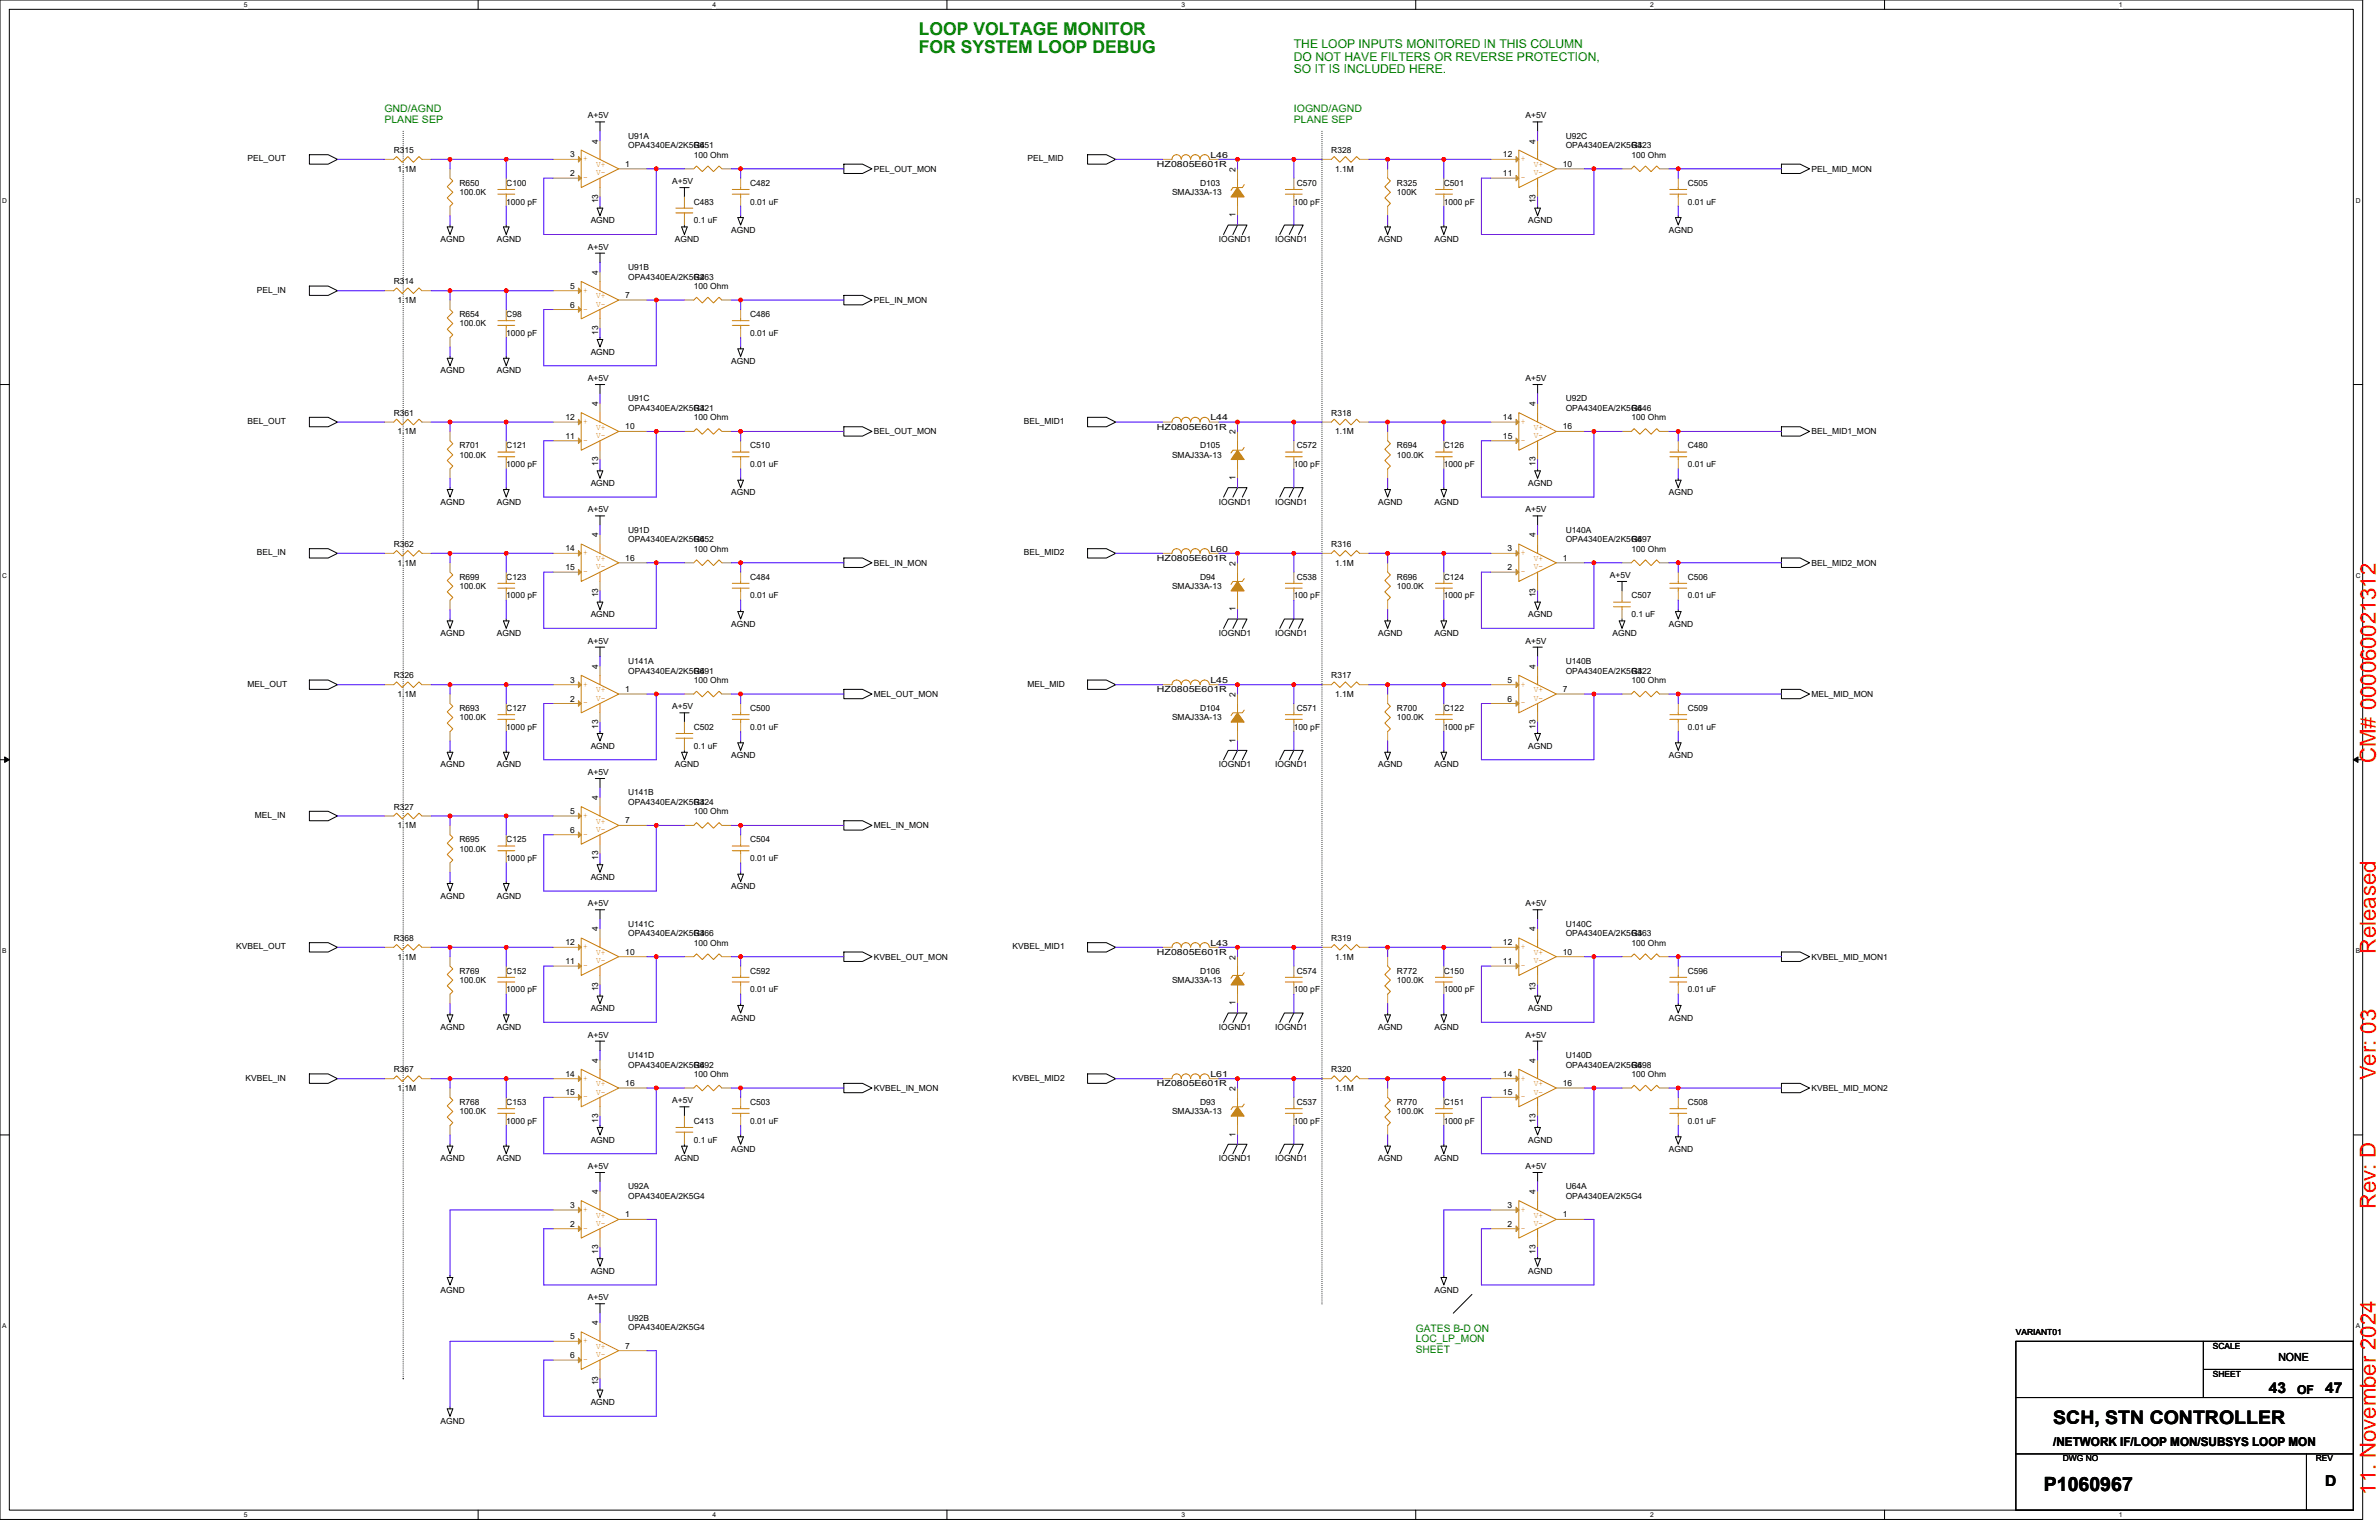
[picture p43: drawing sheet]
<svg xmlns="http://www.w3.org/2000/svg" width="432mm" height="279mm" viewBox="0 0 432 279" stroke-linecap="round" stroke-linejoin="round" font-family="sans-serif">
<defs><g id="words">
<g font-size="4" fill="#f00">
<text x="431.2" y="138.4" transform="rotate(-90 431.2 138.4)">CM# 000060021312</text>
<text x="431.2" y="173.1" transform="rotate(-90 431.2 173.1)">Released</text>
<text x="431.2" y="196" transform="rotate(-90 431.2 196)">Ver: 03</text>
<text x="431.2" y="219.3" transform="rotate(-90 431.2 219.3)">Rev: D</text>
<text x="431.2" y="271.2" transform="rotate(-90 431.2 271.2)">11. November 2024</text>
</g>
<text font-size="3.6" x="371" y="270.5">P1060967</text>
<text font-size="3.4" x="372.7" y="258.4">SCH, STN CONTROLLER</text>
<g font-size="3.2" fill="#008000">
<text x="166.8" y="6.4">LOOP VOLTAGE MONITOR</text>
<text x="166.8" y="9.7">FOR SYSTEM LOOP DEBUG</text>
</g>
<g font-size="2.7">
<text x="411.8" y="252.7">43</text>
<text x="422" y="252.7">47</text>
<text x="422" y="269.7">D</text>
</g>
<g font-size="2.2" fill="#008000">
<text x="234.8" y="8.8">THE LOOP INPUTS MONITORED IN THIS COLUMN</text>
<text x="234.8" y="11">DO NOT HAVE FILTERS OR REVERSE PROTECTION,</text>
<text x="234.8" y="13.3">SO IT IS INCLUDED HERE.</text>
</g>
<g font-size="2.2">
<text x="416.9" y="252.9">OF</text>
<text x="372.7" y="262.4">/NETWORK IF/LOOP MON/SUBSYS LOOP MON</text>
</g>
<text font-size="2" x="413.5" y="246.9">NONE</text>
<g font-size="1.9" fill="#008000">
<text x="69.8" y="20.4">GND/AGND</text>
<text x="69.8" y="22.3">PLANE SEP</text>
<text x="234.8" y="20.4">IOGND/AGND</text>
<text x="234.8" y="22.3">PLANE SEP</text>
<text x="257" y="241.6">GATES B-D ON</text>
<text x="257" y="243.5">LOC_LP_MON</text>
<text x="257" y="245.5">SHEET</text>
</g>
<g font-size="1.5">
<text x="106.7" y="21.4">A+5V</text>
<text x="276.9" y="21.4">A+5V</text>
<text x="44.9" y="29.3">PEL_OUT</text>
<text x="71.5" y="27.7">R315</text>
<text x="103.5" y="28.6">3</text>
<text x="108.5" y="26" transform="rotate(-90 108.5 26)">4</text>
<text x="114" y="25.2">U91A</text>
<text x="114" y="26.9">OPA4340EA/2K5G4</text>
<text x="125.9" y="26.9">R651</text>
<text x="125.9" y="28.6">100 Ohm</text>
<text x="186.5" y="29.3">PEL_MID</text>
<text x="219.7" y="28.6">L46</text>
<text x="241.6" y="27.7">R328</text>
<text x="272.8" y="28.6">12</text>
<text x="278.7" y="26" transform="rotate(-90 278.7 26)">4</text>
<text x="284.2" y="25.2">U92C</text>
<text x="284.2" y="26.9">OPA4340EA/2K5G4</text>
<text x="296.1" y="26.9">R323</text>
<text x="296.1" y="28.6">100 Ohm</text>
<text x="72.2" y="31.2">1.1M</text>
<text x="83.4" y="33.7">R650</text>
<text x="83.4" y="35.4">100.0K</text>
<text x="91.9" y="33.7">C100</text>
<text x="103.5" y="32">2</text>
<text x="113.5" y="30.3">1</text>
<text x="122" y="33.4">A+5V</text>
<text x="136.1" y="33.7">C482</text>
<text x="158.6" y="31.2">PEL_OUT_MON</text>
<text x="210" y="30.3">HZ0805E601R</text>
<text x="212.7" y="35.4">SMAJ33A-13</text>
<text x="217.8" y="33.7">D103</text>
<text x="224.3" y="31.1" transform="rotate(-90 224.3 31.1)">2</text>
<text x="235.4" y="33.7">C570</text>
<text x="242.3" y="31.2">1.1M</text>
<text x="253.6" y="33.7">R325</text>
<text x="253.6" y="35.4">100K</text>
<text x="262.1" y="33.7">C501</text>
<text x="272.8" y="32">11</text>
<text x="283.7" y="30.3">10</text>
<text x="306.3" y="33.7">C505</text>
<text x="328.8" y="31.2">PEL_MID_MON</text>
<text x="91.9" y="37.1">1000 pF</text>
<text x="107.2" y="40.5">AGND</text>
<text x="108.5" y="36.9" transform="rotate(-90 108.5 36.9)">13</text>
<text x="125.9" y="37.1">C483</text>
<text x="125.9" y="40.5">0.1 uF</text>
<text x="136.1" y="37.1">0.01 uF</text>
<text x="224.3" y="39.5" transform="rotate(-90 224.3 39.5)">1</text>
<text x="234.8" y="37.1">100 pF</text>
<text x="262.1" y="37.1">1000 pF</text>
<text x="277.4" y="40.5">AGND</text>
<text x="278.7" y="36.9" transform="rotate(-90 278.7 36.9)">13</text>
<text x="306.3" y="37.1">0.01 uF</text>
<text x="80" y="43.9">AGND</text>
<text x="90.2" y="43.9">AGND</text>
<text x="106.7" y="45.3">A+5V</text>
<text x="122.5" y="43.9">AGND</text>
<text x="132.7" y="42.2">AGND</text>
<text x="221.2" y="43.9">IOGND1</text>
<text x="231.4" y="43.9">IOGND1</text>
<text x="250.1" y="43.9">AGND</text>
<text x="260.4" y="43.9">AGND</text>
<text x="302.9" y="42.2">AGND</text>
<text x="46.6" y="53.1">PEL_IN</text>
<text x="71.5" y="51.6">R314</text>
<text x="103.5" y="52.4">5</text>
<text x="108.5" y="49.9" transform="rotate(-90 108.5 49.9)">4</text>
<text x="114" y="49">U91B</text>
<text x="114" y="50.7">OPA4340EA/2K5G4</text>
<text x="125.9" y="50.7">R263</text>
<text x="125.9" y="52.4">100 Ohm</text>
<text x="72.2" y="55">1.1M</text>
<text x="83.4" y="57.5">R654</text>
<text x="83.4" y="59.2">100.0K</text>
<text x="91.9" y="57.5">C98</text>
<text x="103.5" y="55.8">6</text>
<text x="113.5" y="54.1">7</text>
<text x="136.1" y="57.5">C486</text>
<text x="158.6" y="55">PEL_IN_MON</text>
<text x="91.9" y="60.9">1000 pF</text>
<text x="107.2" y="64.3">AGND</text>
<text x="108.5" y="60.7" transform="rotate(-90 108.5 60.7)">13</text>
<text x="136.1" y="60.9">0.01 uF</text>
<text x="80" y="67.7">AGND</text>
<text x="90.2" y="67.7">AGND</text>
<text x="106.7" y="69.1">A+5V</text>
<text x="132.7" y="66">AGND</text>
<text x="276.9" y="69.1">A+5V</text>
<text x="44.9" y="76.9">BEL_OUT</text>
<text x="71.5" y="75.4">R361</text>
<text x="102.6" y="76.2">12</text>
<text x="108.5" y="73.7" transform="rotate(-90 108.5 73.7)">4</text>
<text x="113.5" y="77.9">10</text>
<text x="114" y="72.8">U91C</text>
<text x="114" y="74.5">OPA4340EA/2K5G4</text>
<text x="125.9" y="74.5">R321</text>
<text x="125.9" y="76.2">100 Ohm</text>
<text x="185.8" y="76.9">BEL_MID1</text>
<text x="210" y="78">HZ0805E601R</text>
<text x="219.7" y="76.2">L44</text>
<text x="241.6" y="75.4">R318</text>
<text x="272.8" y="76.2">14</text>
<text x="278.7" y="73.7" transform="rotate(-90 278.7 73.7)">4</text>
<text x="283.7" y="77.9">16</text>
<text x="284.2" y="72.8">U92D</text>
<text x="284.2" y="74.5">OPA4340EA/2K5G4</text>
<text x="296.1" y="74.5">R646</text>
<text x="296.1" y="76.2">100 Ohm</text>
<text x="72.2" y="78.8">1.1M</text>
<text x="83.4" y="81.3">R701</text>
<text x="83.4" y="83.1">100.0K</text>
<text x="91.9" y="81.3">C121</text>
<text x="102.6" y="79.6">11</text>
<text x="136.1" y="81.3">C510</text>
<text x="158.6" y="78.8">BEL_OUT_MON</text>
<text x="212.7" y="83.1">SMAJ33A-13</text>
<text x="217.8" y="81.3">D105</text>
<text x="224.3" y="78.8" transform="rotate(-90 224.3 78.8)">2</text>
<text x="235.4" y="81.3">C572</text>
<text x="242.3" y="78.8">1.1M</text>
<text x="253.6" y="81.3">R694</text>
<text x="253.6" y="83.1">100.0K</text>
<text x="262.1" y="81.3">C126</text>
<text x="272.8" y="79.6">15</text>
<text x="306.3" y="81.3">C480</text>
<text x="328.8" y="78.8">BEL_MID1_MON</text>
<text x="91.9" y="84.8">1000 pF</text>
<text x="107.2" y="88.2">AGND</text>
<text x="108.5" y="84.6" transform="rotate(-90 108.5 84.6)">13</text>
<text x="132.7" y="89.9">AGND</text>
<text x="136.1" y="84.8">0.01 uF</text>
<text x="224.3" y="87.1" transform="rotate(-90 224.3 87.1)">1</text>
<text x="234.8" y="84.8">100 pF</text>
<text x="262.1" y="84.8">1000 pF</text>
<text x="277.4" y="88.2">AGND</text>
<text x="278.7" y="84.6" transform="rotate(-90 278.7 84.6)">13</text>
<text x="302.9" y="89.9">AGND</text>
<text x="306.3" y="84.8">0.01 uF</text>
<text x="80" y="91.6">AGND</text>
<text x="90.2" y="91.6">AGND</text>
<text x="106.7" y="92.9">A+5V</text>
<text x="221.2" y="91.6">IOGND1</text>
<text x="231.4" y="91.6">IOGND1</text>
<text x="250.1" y="91.6">AGND</text>
<text x="260.4" y="91.6">AGND</text>
<text x="276.9" y="92.9">A+5V</text>
<text x="46.6" y="100.8">BEL_IN</text>
<text x="71.5" y="99.2">R362</text>
<text x="102.6" y="100">14</text>
<text x="108.5" y="97.5" transform="rotate(-90 108.5 97.5)">4</text>
<text x="113.5" y="101.7">16</text>
<text x="114" y="96.7">U91D</text>
<text x="114" y="98.4">OPA4340EA/2K5G4</text>
<text x="125.9" y="98.4">R652</text>
<text x="125.9" y="100.1">100 Ohm</text>
<text x="185.8" y="100.8">BEL_MID2</text>
<text x="210" y="101.8">HZ0805E601R</text>
<text x="219.7" y="100.1">L60</text>
<text x="241.6" y="99.2">R316</text>
<text x="273.6" y="100">3</text>
<text x="278.7" y="97.5" transform="rotate(-90 278.7 97.5)">4</text>
<text x="283.7" y="101.7">1</text>
<text x="284.2" y="96.7">U140A</text>
<text x="284.2" y="98.4">OPA4340EA/2K5G4</text>
<text x="296.1" y="98.4">R697</text>
<text x="296.1" y="100.1">100 Ohm</text>
<text x="72.2" y="102.6">1.1M</text>
<text x="83.4" y="105.2">R699</text>
<text x="83.4" y="106.9">100.0K</text>
<text x="91.9" y="105.2">C123</text>
<text x="102.6" y="103.4">15</text>
<text x="136.1" y="105.2">C484</text>
<text x="158.6" y="102.6">BEL_IN_MON</text>
<text x="212.7" y="106.9">SMAJ33A-13</text>
<text x="217.8" y="105.2">D94</text>
<text x="224.3" y="102.6" transform="rotate(-90 224.3 102.6)">2</text>
<text x="235.4" y="105.2">C538</text>
<text x="242.3" y="102.6">1.1M</text>
<text x="253.6" y="105.2">R696</text>
<text x="253.6" y="106.9">100.0K</text>
<text x="262.1" y="105.2">C124</text>
<text x="273.6" y="103.4">2</text>
<text x="292.2" y="104.8">A+5V</text>
<text x="306.3" y="105.2">C506</text>
<text x="328.8" y="102.6">BEL_MID2_MON</text>
<text x="91.9" y="108.6">1000 pF</text>
<text x="107.2" y="112">AGND</text>
<text x="108.5" y="108.4" transform="rotate(-90 108.5 108.4)">13</text>
<text x="132.7" y="113.7">AGND</text>
<text x="136.1" y="108.6">0.01 uF</text>
<text x="224.3" y="110.9" transform="rotate(-90 224.3 110.9)">1</text>
<text x="234.8" y="108.6">100 pF</text>
<text x="262.1" y="108.6">1000 pF</text>
<text x="277.4" y="112">AGND</text>
<text x="278.7" y="108.4" transform="rotate(-90 278.7 108.4)">13</text>
<text x="296.1" y="108.6">C507</text>
<text x="296.1" y="112">0.1 uF</text>
<text x="302.9" y="113.7">AGND</text>
<text x="306.3" y="108.6">0.01 uF</text>
<text x="80" y="115.4">AGND</text>
<text x="90.2" y="115.4">AGND</text>
<text x="106.7" y="116.8">A+5V</text>
<text x="221.2" y="115.4">IOGND1</text>
<text x="231.4" y="115.4">IOGND1</text>
<text x="250.1" y="115.4">AGND</text>
<text x="260.4" y="115.4">AGND</text>
<text x="276.9" y="116.8">A+5V</text>
<text x="292.7" y="115.4">AGND</text>
<text x="44.9" y="124.6">MEL_OUT</text>
<text x="71.5" y="123">R326</text>
<text x="103.5" y="123.9">3</text>
<text x="108.5" y="121.3" transform="rotate(-90 108.5 121.3)">4</text>
<text x="113.5" y="125.6">1</text>
<text x="114" y="120.5">U141A</text>
<text x="114" y="122.2">OPA4340EA/2K5G4</text>
<text x="125.9" y="122.2">R691</text>
<text x="125.9" y="123.9">100 Ohm</text>
<text x="186.5" y="124.6">MEL_MID</text>
<text x="210" y="125.6">HZ0805E601R</text>
<text x="219.7" y="123.9">L45</text>
<text x="241.6" y="123">R317</text>
<text x="273.6" y="123.9">5</text>
<text x="278.7" y="121.3" transform="rotate(-90 278.7 121.3)">4</text>
<text x="283.7" y="125.6">7</text>
<text x="284.2" y="120.5">U140B</text>
<text x="284.2" y="122.2">OPA4340EA/2K5G4</text>
<text x="296.1" y="122.2">R322</text>
<text x="296.1" y="123.9">100 Ohm</text>
<text x="72.2" y="126.4">1.1M</text>
<text x="83.4" y="129">R693</text>
<text x="83.4" y="130.7">100.0K</text>
<text x="91.9" y="129">C127</text>
<text x="103.5" y="127.3">2</text>
<text x="122" y="128.7">A+5V</text>
<text x="136.1" y="129">C500</text>
<text x="158.6" y="126.4">MEL_OUT_MON</text>
<text x="212.7" y="130.7">SMAJ33A-13</text>
<text x="217.8" y="129">D104</text>
<text x="224.3" y="126.4" transform="rotate(-90 224.3 126.4)">2</text>
<text x="235.4" y="129">C571</text>
<text x="242.3" y="126.4">1.1M</text>
<text x="253.6" y="129">R700</text>
<text x="253.6" y="130.7">100.0K</text>
<text x="262.1" y="129">C122</text>
<text x="273.6" y="127.3">6</text>
<text x="306.3" y="129">C509</text>
<text x="328.8" y="126.4">MEL_MID_MON</text>
<text x="91.9" y="132.4">1000 pF</text>
<text x="107.2" y="135.8">AGND</text>
<text x="108.5" y="132.2" transform="rotate(-90 108.5 132.2)">13</text>
<text x="125.9" y="132.4">C502</text>
<text x="125.9" y="135.8">0.1 uF</text>
<text x="132.7" y="137.5">AGND</text>
<text x="136.1" y="132.4">0.01 uF</text>
<text x="224.3" y="134.8" transform="rotate(-90 224.3 134.8)">1</text>
<text x="234.8" y="132.4">100 pF</text>
<text x="262.1" y="132.4">1000 pF</text>
<text x="277.4" y="135.8">AGND</text>
<text x="278.7" y="132.2" transform="rotate(-90 278.7 132.2)">13</text>
<text x="302.9" y="137.5">AGND</text>
<text x="306.3" y="132.4">0.01 uF</text>
<text x="80" y="139.2">AGND</text>
<text x="90.2" y="139.2">AGND</text>
<text x="106.7" y="140.6">A+5V</text>
<text x="122.5" y="139.2">AGND</text>
<text x="221.2" y="139.2">IOGND1</text>
<text x="231.4" y="139.2">IOGND1</text>
<text x="250.1" y="139.2">AGND</text>
<text x="260.4" y="139.2">AGND</text>
<text x="46.3" y="148.4">MEL_IN</text>
<text x="71.5" y="146.9">R327</text>
<text x="103.5" y="147.7">5</text>
<text x="108.5" y="145.2" transform="rotate(-90 108.5 145.2)">4</text>
<text x="113.5" y="149.4">7</text>
<text x="114" y="144.3">U141B</text>
<text x="114" y="146">OPA4340EA/2K5G4</text>
<text x="125.9" y="146">R324</text>
<text x="125.9" y="147.7">100 Ohm</text>
<text x="72.2" y="150.3">1.1M</text>
<text x="83.4" y="152.8">R695</text>
<text x="83.4" y="154.5">100.0K</text>
<text x="91.9" y="152.8">C125</text>
<text x="103.5" y="151.1">6</text>
<text x="136.1" y="152.8">C504</text>
<text x="158.6" y="150.3">MEL_IN_MON</text>
<text x="91.9" y="156.2">1000 pF</text>
<text x="107.2" y="159.6">AGND</text>
<text x="108.5" y="156" transform="rotate(-90 108.5 156)">13</text>
<text x="132.7" y="161.3">AGND</text>
<text x="136.1" y="156.2">0.01 uF</text>
<text x="80" y="163">AGND</text>
<text x="90.2" y="163">AGND</text>
<text x="106.7" y="164.4">A+5V</text>
<text x="276.9" y="164.4">A+5V</text>
<text x="42.9" y="172.2">KVBEL_OUT</text>
<text x="71.5" y="170.7">R368</text>
<text x="102.6" y="171.5">12</text>
<text x="108.5" y="169" transform="rotate(-90 108.5 169)">4</text>
<text x="113.5" y="173.2">10</text>
<text x="114" y="168.1">U141C</text>
<text x="114" y="169.8">OPA4340EA/2K5G4</text>
<text x="125.9" y="169.8">R366</text>
<text x="125.9" y="171.6">100 Ohm</text>
<text x="183.8" y="172.2">KVBEL_MID1</text>
<text x="210" y="173.2">HZ0805E601R</text>
<text x="219.7" y="171.6">L43</text>
<text x="241.6" y="170.7">R319</text>
<text x="272.8" y="171.5">12</text>
<text x="278.7" y="169" transform="rotate(-90 278.7 169)">4</text>
<text x="283.7" y="173.2">10</text>
<text x="284.2" y="168.1">U140C</text>
<text x="284.2" y="169.8">OPA4340EA/2K5G4</text>
<text x="296.1" y="169.8">R363</text>
<text x="296.1" y="171.6">100 Ohm</text>
<text x="72.2" y="174.1">1.1M</text>
<text x="83.4" y="176.7">R769</text>
<text x="83.4" y="178.4">100.0K</text>
<text x="91.9" y="176.7">C152</text>
<text x="102.6" y="174.9">11</text>
<text x="108.5" y="179.9" transform="rotate(-90 108.5 179.9)">13</text>
<text x="136.1" y="176.7">C592</text>
<text x="158.6" y="174.1">KVBEL_OUT_MON</text>
<text x="212.7" y="178.4">SMAJ33A-13</text>
<text x="217.8" y="176.7">D106</text>
<text x="224.3" y="174.1" transform="rotate(-90 224.3 174.1)">2</text>
<text x="235.4" y="176.7">C574</text>
<text x="242.3" y="174.1">1.1M</text>
<text x="253.6" y="176.7">R772</text>
<text x="253.6" y="178.4">100.0K</text>
<text x="262.1" y="176.7">C150</text>
<text x="272.8" y="174.9">11</text>
<text x="278.7" y="179.9" transform="rotate(-90 278.7 179.9)">13</text>
<text x="306.3" y="176.7">C596</text>
<text x="328.8" y="174.1">KVBEL_MID_MON1</text>
<text x="91.9" y="180.1">1000 pF</text>
<text x="107.2" y="183.5">AGND</text>
<text x="132.7" y="185.2">AGND</text>
<text x="136.1" y="180.1">0.01 uF</text>
<text x="224.3" y="182.4" transform="rotate(-90 224.3 182.4)">1</text>
<text x="234.8" y="180.1">100 pF</text>
<text x="262.1" y="180.1">1000 pF</text>
<text x="277.4" y="183.5">AGND</text>
<text x="302.9" y="185.2">AGND</text>
<text x="306.3" y="180.1">0.01 uF</text>
<text x="80" y="186.9">AGND</text>
<text x="90.2" y="186.9">AGND</text>
<text x="106.7" y="188.2">A+5V</text>
<text x="114" y="192">U141D</text>
<text x="221.2" y="186.9">IOGND1</text>
<text x="231.4" y="186.9">IOGND1</text>
<text x="250.1" y="186.9">AGND</text>
<text x="260.4" y="186.9">AGND</text>
<text x="276.9" y="188.2">A+5V</text>
<text x="284.2" y="192">U140D</text>
<text x="44.6" y="196">KVBEL_IN</text>
<text x="71.5" y="194.5">R367</text>
<text x="72.2" y="197.9">1.1M</text>
<text x="102.6" y="195.3">14</text>
<text x="108.5" y="192.8" transform="rotate(-90 108.5 192.8)">4</text>
<text x="113.5" y="197">16</text>
<text x="114" y="193.7">OPA4340EA/2K5G4</text>
<text x="125.9" y="193.7">R692</text>
<text x="125.9" y="195.4">100 Ohm</text>
<text x="158.6" y="197.9">KVBEL_IN_MON</text>
<text x="183.8" y="196">KVBEL_MID2</text>
<text x="210" y="197.1">HZ0805E601R</text>
<text x="219.7" y="195.4">L61</text>
<text x="224.3" y="197.9" transform="rotate(-90 224.3 197.9)">2</text>
<text x="241.6" y="194.5">R320</text>
<text x="242.3" y="197.9">1.1M</text>
<text x="272.8" y="195.3">14</text>
<text x="278.7" y="192.8" transform="rotate(-90 278.7 192.8)">4</text>
<text x="283.7" y="197">16</text>
<text x="284.2" y="193.7">OPA4340EA/2K5G4</text>
<text x="296.1" y="193.7">R698</text>
<text x="296.1" y="195.4">100 Ohm</text>
<text x="328.8" y="197.9">KVBEL_MID_MON2</text>
<text x="83.4" y="200.5">R768</text>
<text x="83.4" y="202.2">100.0K</text>
<text x="91.9" y="200.5">C153</text>
<text x="91.9" y="203.9">1000 pF</text>
<text x="102.6" y="198.7">15</text>
<text x="108.5" y="203.7" transform="rotate(-90 108.5 203.7)">13</text>
<text x="122" y="200.1">A+5V</text>
<text x="125.9" y="203.9">C413</text>
<text x="136.1" y="200.5">C503</text>
<text x="136.1" y="203.9">0.01 uF</text>
<text x="212.7" y="202.2">SMAJ33A-13</text>
<text x="217.8" y="200.5">D93</text>
<text x="234.8" y="203.9">100 pF</text>
<text x="235.4" y="200.5">C537</text>
<text x="253.6" y="200.5">R770</text>
<text x="253.6" y="202.2">100.0K</text>
<text x="262.1" y="200.5">C151</text>
<text x="262.1" y="203.9">1000 pF</text>
<text x="272.8" y="198.7">15</text>
<text x="278.7" y="203.7" transform="rotate(-90 278.7 203.7)">13</text>
<text x="306.3" y="200.5">C508</text>
<text x="306.3" y="203.9">0.01 uF</text>
<text x="107.2" y="207.3">AGND</text>
<text x="125.9" y="207.3">0.1 uF</text>
<text x="132.7" y="209">AGND</text>
<text x="224.3" y="206.2" transform="rotate(-90 224.3 206.2)">1</text>
<text x="277.4" y="207.3">AGND</text>
<text x="302.9" y="209">AGND</text>
<text x="80" y="210.7">AGND</text>
<text x="90.2" y="210.7">AGND</text>
<text x="106.7" y="212">A+5V</text>
<text x="114" y="215.8">U92A</text>
<text x="122.5" y="210.7">AGND</text>
<text x="221.2" y="210.7">IOGND1</text>
<text x="231.4" y="210.7">IOGND1</text>
<text x="250.1" y="210.7">AGND</text>
<text x="260.4" y="210.7">AGND</text>
<text x="276.9" y="212">A+5V</text>
<text x="284.2" y="215.8">U64A</text>
<text x="103.5" y="219.2">3</text>
<text x="108.5" y="216.6" transform="rotate(-90 108.5 216.6)">4</text>
<text x="113.5" y="220.9">1</text>
<text x="114" y="217.5">OPA4340EA/2K5G4</text>
<text x="273.6" y="219.2">3</text>
<text x="278.7" y="216.6" transform="rotate(-90 278.7 216.6)">4</text>
<text x="283.7" y="220.9">1</text>
<text x="284.2" y="217.5">OPA4340EA/2K5G4</text>
<text x="103.5" y="222.6">2</text>
<text x="108.5" y="227.5" transform="rotate(-90 108.5 227.5)">13</text>
<text x="273.6" y="222.6">2</text>
<text x="278.7" y="227.5" transform="rotate(-90 278.7 227.5)">13</text>
<text x="107.2" y="231.1">AGND</text>
<text x="277.4" y="231.1">AGND</text>
<text x="80" y="234.5">AGND</text>
<text x="106.7" y="235.9">A+5V</text>
<text x="114" y="239.6">U92B</text>
<text x="260.4" y="234.5">AGND</text>
<text x="103.5" y="243">5</text>
<text x="108.5" y="240.5" transform="rotate(-90 108.5 240.5)">4</text>
<text x="113.5" y="244.7">7</text>
<text x="114" y="241.3">OPA4340EA/2K5G4</text>
<text x="365.9" y="242.2">VARIANT01</text>
<text x="401.6" y="244.7">SCALE</text>
<text x="103.5" y="246.4">6</text>
<text x="108.5" y="251.3" transform="rotate(-90 108.5 251.3)">13</text>
<text x="401.6" y="249.8">SHEET</text>
<text x="107.2" y="254.9">AGND</text>
<text x="80" y="258.3">AGND</text>
<text x="374.4" y="265.2">DWG NO</text>
<text x="420.3" y="265.2">REV</text>
</g>
<g font-size="1.5" fill="#cc8006">
<text x="105.8" y="29.3">+</text>
<text x="276" y="29.3">+</text>
<text x="105.8" y="32.7">-</text>
<text x="108.2" y="30.3">V+</text>
<text x="108.2" y="31.8">V-</text>
<text x="276" y="32.7">-</text>
<text x="278.4" y="30.3">V+</text>
<text x="278.4" y="31.8">V-</text>
<text x="105.8" y="53.1">+</text>
<text x="105.8" y="56.5">-</text>
<text x="108.2" y="54.1">V+</text>
<text x="108.2" y="55.6">V-</text>
<text x="105.8" y="76.9">+</text>
<text x="108.2" y="78">V+</text>
<text x="276" y="76.9">+</text>
<text x="278.4" y="78">V+</text>
<text x="105.8" y="80.3">-</text>
<text x="108.2" y="79.5">V-</text>
<text x="276" y="80.3">-</text>
<text x="278.4" y="79.5">V-</text>
<text x="105.8" y="100.8">+</text>
<text x="108.2" y="101.8">V+</text>
<text x="276" y="100.8">+</text>
<text x="278.4" y="101.8">V+</text>
<text x="105.8" y="104.2">-</text>
<text x="108.2" y="103.3">V-</text>
<text x="276" y="104.2">-</text>
<text x="278.4" y="103.3">V-</text>
<text x="105.8" y="124.6">+</text>
<text x="108.2" y="125.6">V+</text>
<text x="276" y="124.6">+</text>
<text x="278.4" y="125.6">V+</text>
<text x="105.8" y="128">-</text>
<text x="108.2" y="127.1">V-</text>
<text x="276" y="128">-</text>
<text x="278.4" y="127.1">V-</text>
<text x="105.8" y="148.4">+</text>
<text x="108.2" y="149.4">V+</text>
<text x="105.8" y="151.8">-</text>
<text x="108.2" y="151">V-</text>
<text x="105.8" y="172.2">+</text>
<text x="108.2" y="173.2">V+</text>
<text x="276" y="172.2">+</text>
<text x="278.4" y="173.2">V+</text>
<text x="105.8" y="175.6">-</text>
<text x="108.2" y="174.8">V-</text>
<text x="276" y="175.6">-</text>
<text x="278.4" y="174.8">V-</text>
<text x="105.8" y="196">+</text>
<text x="108.2" y="197.1">V+</text>
<text x="276" y="196">+</text>
<text x="278.4" y="197.1">V+</text>
<text x="105.8" y="199.5">-</text>
<text x="108.2" y="198.6">V-</text>
<text x="276" y="199.5">-</text>
<text x="278.4" y="198.6">V-</text>
<text x="105.8" y="219.9">+</text>
<text x="108.2" y="220.9">V+</text>
<text x="276" y="219.9">+</text>
<text x="278.4" y="220.9">V+</text>
<text x="105.8" y="223.3">-</text>
<text x="108.2" y="222.4">V-</text>
<text x="276" y="223.3">-</text>
<text x="278.4" y="222.4">V-</text>
<text x="105.8" y="243.7">+</text>
<text x="108.2" y="244.7">V+</text>
<text x="105.8" y="247.1">-</text>
<text x="108.2" y="246.3">V-</text>
</g>
<g font-size="1.2">
<text x="44.2" y="1.2">5</text>
<text x="129.3" y="1.2">4</text>
<text x="214.4" y="1.2">3</text>
<text x="299.5" y="1.2">2</text>
<text x="384.6" y="1.2">1</text>
<text x=".4" y="36.8">D</text>
<text x="427.6" y="36.8">D</text>
<text x=".4" y="104.9">C</text>
<text x="427.6" y="104.9">C</text>
<text x=".4" y="173">B</text>
<text x="427.6" y="173">B</text>
<text x=".4" y="241">A</text>
<text x="427.6" y="241">A</text>
<text x="44.2" y="275.2">5</text>
<text x="129.3" y="275.2">4</text>
<text x="214.4" y="275.2">3</text>
<text x="299.5" y="275.2">2</text>
<text x="384.6" y="275.2">1</text>
</g>
</g></defs>
<path d="M0 0h428.8v275.7h-428.8zM1.7 1.7h425.4v272.3h-425.4z" fill="none" stroke="#000" stroke-width=".18"/>
<g fill="#fff">
<path d="M44.2 .2h.7v1.3h-.7z"/>
<path d="M44.2 274.2h.7v1.3h-.7z"/>
</g>
<path d="M86.8 0v1.7M86.8 274v1.7" fill="none" stroke="#000" stroke-width=".18"/>
<g fill="#fff">
<path d="M129.3 .2h.7v1.3h-.7z"/>
<path d="M129.3 274.2h.7v1.3h-.7z"/>
</g>
<path d="M171.9 0v1.7M171.9 274v1.7" fill="none" stroke="#000" stroke-width=".18"/>
<g fill="#fff">
<path d="M214.4 .2h.7v1.3h-.7z"/>
<path d="M214.4 274.2h.7v1.3h-.7z"/>
</g>
<path d="M257 0v1.7M257 274v1.7" fill="none" stroke="#000" stroke-width=".18"/>
<g fill="#fff">
<path d="M299.5 .2h.7v1.3h-.7z"/>
<path d="M299.5 274.2h.7v1.3h-.7z"/>
</g>
<path d="M342.1 0v1.7M342.1 274v1.7" fill="none" stroke="#000" stroke-width=".18"/>
<g fill="#fff">
<path d="M384.6 .2h.7v1.3h-.7z"/>
<path d="M384.6 274.2h.7v1.3h-.7z"/>
<path d="M.4 35.7h.9v1.4h-.9z"/>
<path d="M427.6 35.7h.8v1.4h-.8z"/>
<path d="M.4 103.8h.9v1.3h-.9z"/>
<path d="M427.6 103.8h.8v1.3h-.8z"/>
</g>
<path d="M0 69.8h1.7M427.1 69.8h1.7" fill="none" stroke="#000" stroke-width=".18"/>
<g fill="#fff">
<path d="M.4 171.9h.8v1.3h-.8z"/>
<path d="M427.6 171.9h.7v1.3h-.7z"/>
</g>
<path d="M0 137.8h1.7M427.1 137.8h1.7" fill="none" stroke="#000" stroke-width=".18"/>
<path d="M.8 137.3l.9 .5-.9 .5zM427.1 137.8l.9-.5v1z" fill="#000" stroke="#000" stroke-width=".18"/>
<g fill="#fff">
<path d="M.4 239.9h.8v1.4h-.8z"/>
<path d="M427.6 239.9h.7v1.4h-.7z"/>
</g>
<g fill="none" stroke="#000" stroke-width=".18">
<path d="M56.2 28.1h3.4l1.7 .8-1.7 .9h-3.4zM108.1 22.1h1.6M108.4 37.8h1l-.5 1.3zM108.9 22.1v1.7M108.9 37.4v.4M123.4 34h1.7M124.2 34v1.7M133.9 39.5h1l-.5 1.3zM134.4 39.1v.4M153.2 29.8h3.3l1.8 .8-1.8 .9h-3.3zM197.4 28.1h3.4l1.7 .8-1.7 .9h-3.4zM278.2 22.1h1.7"/>
<path d="M278.6 37.8h1l-.5 1.3zM279.1 22.1v1.7M279.1 37.4v.4M304.1 39.5h1l-.5 1.3zM304.6 39.1v.4M323.3 29.8h3.4l1.7 .8-1.7 .9h-3.4zM56.2 51.9h3.4l1.7 .8-1.7 .9h-3.4zM81.2 41.2h1l-.5 1.3zM81.7 40.8v.4M91.4 41.2h1l-.5 1.3zM91.9 40.8v.4M108.1 45.9h1.6"/>
<path d="M108.9 45.9v1.7M123.7 41.2h1l-.5 1.3zM124.2 40.8v.4M153.2 53.6h3.3l1.8 .8-1.8 .9h-3.3zM222.1 42.5l.8-1.7h3.4l-.8 1.7M224.6 40.8l-.8 1.7M232.3 42.5l.8-1.7h3.4l-.8 1.7M234.8 40.8l-.8 1.7M251.4 41.2h1l-.5 1.3zM251.9 40.8v.4M261.6 41.2h1l-.5 1.3zM262.1 40.8v.4"/>
<path d="M56.2 75.7h3.4l1.7 .9-1.7 .8h-3.4zM81.2 65h1l-.5 1.4zM81.7 64.7v.3M91.4 65h1l-.5 1.4zM91.9 64.7v.3M108.1 69.8h1.6M108.4 61.6h1l-.5 1.3zM108.9 69.8v1.7M108.9 61.3v.3M133.9 63.3h1l-.5 1.4zM134.4 62.9v.4M153.2 77.4h3.3l1.8 .9-1.8 .8h-3.3z"/>
<path d="M197.4 75.7h3.4l1.7 .9-1.7 .8h-3.4zM278.2 69.8h1.7M279.1 69.8v1.7M323.3 77.4h3.4l1.7 .9-1.7 .8h-3.4zM56.2 99.5h3.4l1.7 .9-1.7 .8h-3.4zM81.2 88.8h1l-.5 1.4zM81.7 88.5v.3M91.4 88.8h1l-.5 1.4zM91.9 88.5v.3M108.1 93.6h1.6M108.4 85.4h1l-.5 1.4zM108.9 85.1v.3"/>
<path d="M108.9 93.6v1.7M133.9 87.1h1l-.5 1.4zM134.4 86.8v.3M197.4 99.5h3.4l1.7 .9-1.7 .8h-3.4zM222.1 90.2l.8-1.7h3.4l-.8 1.7M224.6 88.5l-.8 1.7M232.3 90.2l.8-1.7h3.4l-.8 1.7M234.8 88.5l-.8 1.7M251.4 88.8h1l-.5 1.4zM251.9 88.5v.3M261.6 88.8h1l-.5 1.4zM262.1 88.5v.3"/>
<path d="M278.2 93.6h1.7M278.6 85.4h1l-.5 1.4zM279.1 85.1v.3M279.1 93.6v1.7M304.1 87.1h1l-.5 1.4zM304.6 86.8v.3M81.2 112.6h1l-.5 1.4zM81.7 112.3v.3M91.4 112.6h1l-.5 1.4zM91.9 112.3v.3M108.1 117.4h1.6M108.4 109.2h1l-.5 1.4z"/>
<path d="M108.9 108.9v.3M108.9 117.4v1.7M133.9 111h1l-.5 1.3zM134.4 110.6v.4M153.2 101.2h3.3l1.8 .9-1.8 .9h-3.3zM222.1 114l.8-1.7h3.4l-.8 1.7M224.6 112.3l-.8 1.7M232.3 114l.8-1.7h3.4l-.8 1.7M234.8 112.3l-.8 1.7M251.4 112.6h1l-.5 1.4zM251.9 112.3v.3M261.6 112.6h1l-.5 1.4z"/>
<path d="M262.1 112.3v.3M278.2 117.4h1.7M278.6 109.2h1l-.5 1.4zM279.1 108.9v.3M279.1 117.4v1.7M293.6 105.5h1.7M293.9 112.6h1l-.5 1.4zM294.4 105.5v1.7M294.4 112.3v.3M304.1 111h1l-.5 1.3zM304.6 110.6v.4M323.3 101.2h3.4l1.7 .9-1.7 .9h-3.4z"/>
<path d="M56.2 123.4h3.4l1.7 .8-1.7 .9h-3.4zM81.2 136.5h1l-.5 1.3zM81.7 136.1v.4M91.4 136.5h1l-.5 1.3zM91.9 136.1v.4M108.4 133.1h1l-.5 1.3zM108.9 132.7v.4M123.4 129.3h1.7M123.7 136.5h1l-.5 1.3zM124.2 129.3v1.7M124.2 136.1v.4M133.9 134.8h1l-.5 1.3z"/>
<path d="M134.4 134.4v.4M153.2 125.1h3.3l1.8 .8-1.8 .9h-3.3zM197.4 123.4h3.4l1.7 .8-1.7 .9h-3.4zM222.1 137.8l.8-1.7h3.4l-.8 1.7M224.6 136.1l-.8 1.7M232.3 137.8l.8-1.7h3.4l-.8 1.7M234.8 136.1l-.8 1.7M251.4 136.5h1l-.5 1.3zM251.9 136.1v.4M261.6 136.5h1l-.5 1.3zM262.1 136.1v.4M278.6 133.1h1l-.5 1.3z"/>
<path d="M279.1 132.7v.4M304.1 134.8h1l-.5 1.3zM304.6 134.4v.4M323.3 125.1h3.4l1.7 .8-1.7 .9h-3.4zM56.2 147.2h3.4l1.7 .8-1.7 .9h-3.4zM81.7 160v.3M91.9 160v.3M108.1 141.2h1.6M108.4 156.9h1l-.5 1.4zM108.9 156.5v.4M108.9 141.2v1.7M133.9 158.6h1l-.5 1.4z"/>
<path d="M134.4 158.3v.3M153.2 148.9h3.3l1.8 .9-1.8 .8h-3.3zM56.2 171h3.4l1.7 .9-1.7 .8h-3.4zM81.2 160.3h1l-.5 1.4zM91.4 160.3h1l-.5 1.4zM108.1 165.1h1.6M108.9 165.1v1.7M153.2 172.7h3.3l1.8 .9-1.8 .8h-3.3zM197.4 171h3.4l1.7 .9-1.7 .8h-3.4zM278.2 165.1h1.7M279.1 165.1v1.7M323.3 172.7h3.4l1.7 .9-1.7 .8h-3.4z"/>
<path d="M56.2 194.8h3.4l1.7 .9-1.7 .9h-3.4zM81.2 184.1h1l-.5 1.4zM81.7 183.8v.3M91.4 184.1h1l-.5 1.4zM91.9 183.8v.3M108.1 188.9h1.6M108.4 180.7h1l-.5 1.4zM108.9 180.4v.3M108.9 188.9v1.7M133.9 182.4h1l-.5 1.4zM134.4 182.1v.3M153.2 196.6h3.3l1.8 .8-1.8 .8h-3.3z"/>
<path d="M197.4 194.8h3.4l1.7 .9-1.7 .9h-3.4zM222.1 185.5l.8-1.7h3.4l-.8 1.7M224.6 183.8l-.8 1.7M232.3 185.5l.8-1.7h3.4l-.8 1.7M234.8 183.8l-.8 1.7M251.4 184.1h1l-.5 1.4zM251.9 183.8v.3M261.6 184.1h1l-.5 1.4zM262.1 183.8v.3M278.2 188.9h1.7M278.6 180.7h1l-.5 1.4zM279.1 188.9v1.7"/>
<path d="M279.1 180.4v.3M304.1 182.4h1l-.5 1.4zM304.6 182.1v.3M323.3 196.6h3.4l1.7 .8-1.7 .8h-3.4zM0 205.9h1.7M81.2 207.9h1l-.5 1.4zM81.7 207.6v.3M91.4 207.9h1l-.5 1.4zM91.9 207.6v.3M108.1 212.7h1.6M108.4 204.6h1l-.5 1.3zM108.9 204.2v.4"/>
<path d="M108.9 212.7v1.7M123.4 200.8h1.7M123.7 207.9h1l-.5 1.4zM124.2 200.8v1.7M124.2 207.6v.3M133.9 206.2h1l-.5 1.4zM134.4 205.9v.3M222.1 209.3l.8-1.7h3.4l-.8 1.7M224.6 207.6l-.8 1.7M232.3 209.3l.8-1.7h3.4l-.8 1.7M234.8 207.6l-.8 1.7M251.4 207.9h1l-.5 1.4z"/>
<path d="M251.9 207.6v.3M261.6 207.9h1l-.5 1.4zM262.1 207.6v.3M278.2 212.7h1.7M278.6 204.6h1l-.5 1.3zM279.1 204.2v.4M279.1 212.7v1.7M304.1 206.2h1l-.5 1.4zM304.6 205.9v.3M427.1 205.9h1.7M81.2 231.8h1l-.5 1.3zM81.7 231.4v.4"/>
<path d="M108.1 236.5h1.6M108.4 228.4h1l-.5 1.3zM108.9 236.5v1.8M108.9 228v.4M261.6 231.8h1l-.5 1.3zM262.1 231.4v.4M267.2 234.8l-3.4 3.5M278.6 228.4h1l-.5 1.3zM279.1 228v.4M81.2 255.6h1l-.5 1.4zM81.7 255.3v.3M108.4 252.2h1l-.5 1.4z"/>
<path d="M108.9 251.9v.3M365.9 253.6h61.2M365.9 243.4h61.2v30.6h-61.2zM399.9 243.4v10.2M399.9 248.5h27.2M365.9 263.8h61.2M418.6 263.8v10.2"/>
</g>
<path d="M73.2 23.8v226.3M239.9 23.8v212.7M239.9 236.5h.1M73.2 250.1h.1" fill="none" stroke="#000" stroke-width=".18" stroke-dasharray="0 .3"/>
<g fill="none" stroke="#cc8006" stroke-width=".18">
<path d="M71.5 28.9l.5-.5 1 1 1-1 1 1 1.1-1 .5 .5M81.7 32.3l.5 .5-1 1.1 1 1-1 1 1 1-.5 .5M90.4 35.2h3M90.4 34.4h3M91.9 34v.4M91.9 35.2v.5M105.5 27.2l6.8 3.4-6.8 3.4zM108.9 27.2v1.7M108.9 32.3v1.7M122.7 38.6h3.1M122.7 37.8h3.1M124.2 37.4v.4"/>
<path d="M124.2 38.6v.5M125.9 30.6l.5-.5 1.1 1 1-1 1 1 1-1 .5 .5M132.9 35.2h3.1M132.9 34.4h3.1M134.4 34v.4M134.4 35.2v.5M212.7 28.9a.84 .84 0 0 1 .9-.8 .84 .84 0 0 1 .8 .8 .85 .85 0 0 1 .8-.8 .85 .85 0 0 1 .9 .8M216.1 28.9a.85 .85 0 0 1 .9-.8 .85 .85 0 0 1 .8 .8 .85 .85 0 0 1 .9-.8 .85 .85 0 0 1 .8 .8M224.6 35.7v1.7M224.6 32.3v1.7M225.8 33.5l-.3 .5h-1.7l-.4 .5M233.3 35.2h3.1"/>
<path d="M233.3 34.4h3.1M234.8 34v.4M234.8 35.2v.5M241.6 28.9l.6-.5 1 1 1-1 1 1 1-1 .6 .5M251.9 32.3l.5 .5-1 1.1 1 1-1 1 1 1-.5 .5M260.5 35.2h3.1M260.5 34.4h3.1M262.1 34v.4M262.1 35.2v.5M275.7 27.2l6.8 3.4-6.8 3.4zM279.1 27.2v1.7M279.1 32.3v1.7"/>
<path d="M296.1 30.6l.5-.5 1 1 1.1-1 1 1 1-1 .5 .5M303.1 35.2h3.1M303.1 34.4h3.1M304.6 34v.4M304.6 35.2v.5M71.5 52.7l.5-.5 1 1.1 1-1.1 1 1.1 1.1-1.1 .5 .5M81.7 56.2l.5 .5-1 1 1 1-1 1 1 1-.5 .6M90.4 59h3M90.4 58.2h3M91.9 57.8v.4M91.9 59v.6M105.5 51.1l6.8 3.3-6.8 3.4z"/>
<path d="M108.9 51.1v1.6M108.9 56.2v1.6M125.9 54.4l.5-.5 1.1 1.1 1-1.1 1 1.1 1-1.1 .5 .5M132.9 59h3.1M132.9 58.2h3.1M134.4 57.8v.4M134.4 59v.6M71.5 76.6l.5-.5 1 1 1-1 1 1 1.1-1 .5 .5M81.7 80l.5 .5-1 1 1 1-1 1 1 1.1-.5 .5M105.5 74.9l6.8 3.4-6.8 3.4zM108.9 74.9v1.7M108.9 80v1.7"/>
<path d="M125.9 78.3l.5-.5 1.1 1 1-1 1 1 1-1 .5 .5M212.7 76.6a.84 .84 0 0 1 .9-.9 .84 .84 0 0 1 .8 .9 .85 .85 0 0 1 .8-.9 .85 .85 0 0 1 .9 .9M216.1 76.6a.85 .85 0 0 1 .9-.9 .85 .85 0 0 1 .8 .9 .85 .85 0 0 1 .9-.9 .85 .85 0 0 1 .8 .9M224.6 80v1.7M241.6 76.6l.6-.5 1 1 1-1 1 1 1-1 .6 .5M251.9 80l.5 .5-1 1 1 1-1 1 1 1.1-.5 .5M275.7 74.9l6.8 3.4-6.8 3.4zM279.1 74.9v1.7M279.1 80v1.7M296.1 78.3l.5-.5 1 1 1.1-1 1 1 1-1 .5 .5M90.4 82.9h3M90.4 82h3"/>
<path d="M91.9 81.7v.3M91.9 82.9v.5M105.5 98.7l6.8 3.4-6.8 3.4zM108.9 98.7v1.7M132.9 82.9h3.1M132.9 82h3.1M134.4 81.7v.3M134.4 82.9v.5M224.6 83.4v1.7M225.8 81.2l-.3 .5h-1.7l-.4 .5M233.3 82.9h3.1M233.3 82h3.1"/>
<path d="M234.8 81.7v.3M234.8 82.9v.5M260.5 82.9h3.1M260.5 82h3.1M262.1 81.7v.3M262.1 82.9v.5M275.7 98.7l6.8 3.4-6.8 3.4zM279.1 98.7v1.7M303.1 82.9h3.1M303.1 82h3.1M304.6 81.7v.3M304.6 82.9v.5"/>
<path d="M71.5 100.4l.5-.5 1 1 1-1 1 1 1.1-1 .5 .5M81.7 103.8l.5 .5-1 1 1 1.1-1 1 1 1-.5 .5M90.4 106.7h3M90.4 105.8h3M91.9 105.5v.3M91.9 106.7v.5M108.9 103.8v1.7M125.9 102.1l.5-.5 1.1 1 1-1 1 1 1-1 .5 .5M132.9 106.7h3.1M132.9 105.8h3.1M134.4 105.5v.3M134.4 106.7v.5"/>
<path d="M216.1 100.4a.85 .85 0 0 0-.9-.9 .85 .85 0 0 0-.8 .9 .84 .84 0 0 0-.8-.9 .84 .84 0 0 0-.9 .9M219.5 100.4a.85 .85 0 0 0-.8-.9 .85 .85 0 0 0-.9 .9 .85 .85 0 0 0-.8-.9 .85 .85 0 0 0-.9 .9M224.6 107.2v1.7M224.6 103.8v1.7M225.8 105l-.3 .5h-1.7l-.4 .5M233.3 106.7h3.1M233.3 105.8h3.1M234.8 105.5v.3M234.8 106.7v.5M241.6 100.4l.6-.5 1 1 1-1 1 1 1-1 .6 .5M251.9 103.8l.5 .5-1 1 1 1.1-1 1 1 1-.5 .5M260.5 106.7h3.1"/>
<path d="M260.5 105.8h3.1M262.1 105.5v.3M262.1 106.7v.5M279.1 103.8v1.7M292.9 110.1h3M292.9 109.2h3M294.4 108.9v.3M294.4 110.1v.5M296.1 102.1l.5-.5 1 1 1.1-1 1 1 1-1 .5 .5M303.1 106.7h3.1M303.1 105.8h3.1M304.6 105.5v.3"/>
<path d="M304.6 106.7v.5M71.5 124.2l.5-.5 1 1 1-1 1 1 1.1-1 .5 .5M81.7 127.6l.5 .5-1 1.1 1 1-1 1 1 1-.5 .5M90.4 130.5h3M90.4 129.7h3M91.9 129.3v.4M91.9 130.5v.5M105.5 122.5l6.8 3.4-6.8 3.4zM108.9 122.5v1.7M108.9 127.6v1.7M122.7 133.9h3.1M122.7 133.1h3.1"/>
<path d="M124.2 132.7v.4M124.2 133.9v.5M125.9 125.9l.5-.5 1.1 1 1-1 1 1 1-1 .5 .5M132.9 130.5h3.1M132.9 129.7h3.1M134.4 129.3v.4M134.4 130.5v.5M216.1 124.2a.85 .85 0 0 0-.9-.8 .85 .85 0 0 0-.8 .8 .84 .84 0 0 0-.8-.8 .84 .84 0 0 0-.9 .8M219.5 124.2a.85 .85 0 0 0-.8-.8 .85 .85 0 0 0-.9 .8 .85 .85 0 0 0-.8-.8 .85 .85 0 0 0-.9 .8M224.6 131v1.7M224.6 127.6v1.7M225.8 128.8l-.3 .5h-1.7l-.4 .5"/>
<path d="M233.3 130.5h3.1M233.3 129.7h3.1M234.8 129.3v.4M234.8 130.5v.5M241.6 124.2l.6-.5 1 1 1-1 1 1 1-1 .6 .5M251.9 127.6l.5 .5-1 1.1 1 1-1 1 1 1-.5 .5M260.5 130.5h3.1M260.5 129.7h3.1M262.1 129.3v.4M262.1 130.5v.5M275.7 122.5l6.8 3.4-6.8 3.4zM279.1 122.5v1.7"/>
<path d="M279.1 127.6v1.7M296.1 125.9l.5-.5 1 1 1.1-1 1 1 1-1 .5 .5M303.1 130.5h3.1M303.1 129.7h3.1M304.6 129.3v.4M304.6 130.5v.5M71.5 148l.5-.5 1 1.1 1-1.1 1 1.1 1.1-1.1 .5 .5M81.7 151.4l.5 .6-1 1 1 1-1 1 1 1-.5 .5M90.4 154.3h3M90.4 153.5h3M91.9 153.2v.3M91.9 154.3v.6"/>
<path d="M105.5 146.3l6.8 3.5-6.8 3.4zM108.9 146.3v1.7M108.9 151.4v1.8M125.9 149.8l.5-.6 1.1 1.1 1-1.1 1 1.1 1-1.1 .5 .6M132.9 154.3h3.1M132.9 153.5h3.1M134.4 153.2v.3M134.4 154.3v.6M71.5 171.9l.5-.5 1 1 1-1 1 1 1.1-1 .5 .5M81.7 175.3l.5 .5-1 1 1 1-1 1.1 1 1-.5 .5M90.4 178.2h3M90.4 177.3h3"/>
<path d="M91.9 177v.3M91.9 178.2v.5M105.5 170.2l6.8 3.4-6.8 3.4zM108.9 170.2v1.7M108.9 175.3v1.7M125.9 173.6l.5-.5 1.1 1 1-1 1 1 1-1 .5 .5M132.9 178.2h3.1M132.9 177.3h3.1M134.4 177v.3M134.4 178.2v.5M212.7 171.9a.84 .84 0 0 1 .9-.9 .84 .84 0 0 1 .8 .9 .85 .85 0 0 1 .8-.9 .85 .85 0 0 1 .9 .9M216.1 171.9a.85 .85 0 0 1 .9-.9 .85 .85 0 0 1 .8 .9 .85 .85 0 0 1 .9-.9 .85 .85 0 0 1 .8 .9"/>
<path d="M224.6 178.7v1.7M224.6 175.3v1.7M225.8 176.5l-.3 .5h-1.7l-.4 .5M233.3 178.2h3.1M233.3 177.3h3.1M234.8 177v.3M234.8 178.2v.5M241.6 171.9l.6-.5 1 1 1-1 1 1 1-1 .6 .5M251.9 175.3l.5 .5-1 1 1 1-1 1.1 1 1-.5 .5M260.5 178.2h3.1M260.5 177.3h3.1M262.1 177v.3"/>
<path d="M262.1 178.2v.5M275.7 170.2l6.8 3.4-6.8 3.4zM279.1 170.2v1.7M279.1 175.3v1.7M296.1 173.6l.5-.5 1 1 1.1-1 1 1 1-1 .5 .5M303.1 178.2h3.1M303.1 177.3h3.1M304.6 177v.3M304.6 178.2v.5M71.5 195.7l.5-.5 1 1 1-1 1 1 1.1-1 .5 .5M81.7 199.1l.5 .5-1 1 1 1.1-1 1 1 1-.5 .5M105.5 194l6.8 3.4-6.8 3.4z"/>
<path d="M108.9 194v1.7M108.9 199.1v1.7M125.9 197.4l.5-.5 1.1 1 1-1 1 1 1-1 .5 .5M212.7 195.7a.84 .84 0 0 1 .9-.9 .84 .84 0 0 1 .8 .9 .85 .85 0 0 1 .8-.9 .85 .85 0 0 1 .9 .9M216.1 195.7a.85 .85 0 0 1 .9-.9 .85 .85 0 0 1 .8 .9 .85 .85 0 0 1 .9-.9 .85 .85 0 0 1 .8 .9M224.6 199.1v1.7M241.6 195.7l.6-.5 1 1 1-1 1 1 1-1 .6 .5M251.9 199.1l.5 .5-1 1 1 1.1-1 1 1 1-.5 .5M275.7 194l6.8 3.4-6.8 3.4zM279.1 194v1.7M279.1 199.1v1.7M296.1 197.4l.5-.5 1 1 1.1-1 1 1 1-1 .5 .5"/>
<path d="M90.4 202h3M90.4 201.1h3M91.9 200.8v.3M91.9 202v.5M105.5 217.8l6.8 3.4-6.8 3.4zM108.9 217.8v1.7M122.7 205.4h3.1M122.7 204.6h3.1M124.2 204.2v.4M124.2 205.4v.5M132.9 202h3.1M132.9 201.1h3.1"/>
<path d="M134.4 200.8v.3M134.4 202v.5M224.6 202.5v1.7M225.8 200.3l-.3 .5h-1.7l-.4 .5M233.3 202h3.1M233.3 201.1h3.1M234.8 200.8v.3M234.8 202v.5M260.5 202h3.1M260.5 201.1h3.1M262.1 200.8v.3M262.1 202v.5"/>
<path d="M275.7 217.8l6.8 3.4-6.8 3.4zM279.1 217.8v1.7M303.1 202h3.1M303.1 201.1h3.1M304.6 200.8v.3M304.6 202v.5M108.9 222.9v1.7M279.1 222.9v1.7M105.5 241.6l6.8 3.4-6.8 3.5zM108.9 241.6v1.8M108.9 246.8v1.7"/>
</g>
<g fill="none" stroke="#a84" stroke-width=".18">
<path d="M69.8 28.9h1.7M76.6 28.9h1.7M81.7 30.6v1.7M81.7 37.4v1.7M91.9 32.3v1.7M91.9 35.7v1.7M100.4 28.9h5.1M100.4 32.3h5.1M108.9 34v1.7M108.9 25.5v1.7M112.3 30.6h5.1M124.2 30.6h1.7"/>
<path d="M124.2 35.7v1.7M124.2 39.1v1.7M131 30.6h1.7M134.4 32.3v1.7M134.4 35.7v1.7M211 28.9h1.7M219.5 28.9h1.7M224.6 37.4v1.7M224.6 30.6v1.7M234.8 32.3v1.7M234.8 35.7v1.7M239.9 28.9h1.7"/>
<path d="M246.8 28.9h1.7M251.9 30.6v1.7M251.9 37.4v1.7M262.1 32.3v1.7M262.1 35.7v1.7M270.6 28.9h5.1M270.6 32.3h5.1M279.1 34v1.7M279.1 25.5v1.7M282.5 30.6h5.1M294.4 30.6h1.7M301.2 30.6h1.7"/>
<path d="M304.6 32.3v1.7M304.6 35.7v1.7M69.8 52.7h1.7M76.6 52.7h1.7M81.7 54.4v1.8M91.9 56.2v1.6M91.9 59.6v1.7M100.4 52.7h5.1M100.4 56.2h5.1M108.9 57.8v1.8M108.9 49.3v1.8M112.3 54.4h5.1"/>
<path d="M124.2 54.4h1.7M131 54.4h1.7M134.4 56.2v1.6M134.4 59.6v1.7M69.8 76.6h1.7M76.6 76.6h1.7M81.7 61.3v1.6M81.7 78.3v1.7M91.9 80v1.7M100.4 76.6h5.1M100.4 80h5.1M108.9 73.2v1.7"/>
<path d="M112.3 78.3h5.1M124.2 78.3h1.7M131 78.3h1.7M134.4 80v1.7M211 76.6h1.7M219.5 76.6h1.7M224.6 78.3v1.7M234.8 80v1.7M239.9 76.6h1.7M246.8 76.6h1.7M251.9 78.3v1.7M262.1 80v1.7"/>
<path d="M270.6 76.6h5.1M270.6 80h5.1M279.1 73.2v1.7M282.5 78.3h5.1M294.4 78.3h1.7M301.2 78.3h1.7M304.6 80v1.7M81.7 85.1v1.7M91.9 83.4v1.7M108.9 81.7v1.7M108.9 97v1.7M134.4 83.4v1.7"/>
<path d="M224.6 85.1v1.7M234.8 83.4v1.7M251.9 85.1v1.7M262.1 83.4v1.7M279.1 81.7v1.7M279.1 97v1.7M304.6 83.4v1.7M69.8 100.4h1.7M76.6 100.4h1.7M81.7 102.1v1.7M81.7 108.9v1.7M91.9 103.8v1.7"/>
<path d="M91.9 107.2v1.7M100.4 100.4h5.1M100.4 103.8h5.1M108.9 105.5v1.7M112.3 102.1h5.1M124.2 102.1h1.7M131 102.1h1.7M134.4 103.8v1.7M134.4 107.2v1.7M211 100.4h1.7M219.5 100.4h1.7M224.6 108.9v1.7"/>
<path d="M224.6 102.1v1.7M234.8 103.8v1.7M234.8 107.2v1.7M239.9 100.4h1.7M246.8 100.4h1.7M251.9 102.1v1.7M251.9 108.9v1.7M262.1 103.8v1.7M262.1 107.2v1.7M270.6 100.4h5.1M270.6 103.8h5.1M279.1 105.5v1.7"/>
<path d="M282.5 102.1h5.1M294.4 107.2v1.7M294.4 110.6v1.7M294.4 102.1h1.7M301.2 102.1h1.7M304.6 103.8v1.7M304.6 107.2v1.7M69.8 124.2h1.7M76.6 124.2h1.7M81.7 125.9v1.7M81.7 132.7v1.7M91.9 127.6v1.7"/>
<path d="M91.9 131v1.7M100.4 124.2h5.1M100.4 127.6h5.1M108.9 129.3v1.7M108.9 120.8v1.7M112.3 125.9h5.1M124.2 125.9h1.7M124.2 131v1.7M124.2 134.4v1.7M131 125.9h1.7M134.4 127.6v1.7M134.4 131v1.7"/>
<path d="M211 124.2h1.7M219.5 124.2h1.7M224.6 132.7v1.7M224.6 125.9v1.7M234.8 127.6v1.7M234.8 131v1.7M239.9 124.2h1.7M246.8 124.2h1.7M251.9 125.9v1.7M251.9 132.7v1.7M262.1 127.6v1.7M262.1 131v1.7"/>
<path d="M270.6 124.2h5.1M270.6 127.6h5.1M279.1 129.3v1.7M279.1 120.8v1.7M282.5 125.9h5.1M294.4 125.9h1.7M301.2 125.9h1.7M304.6 127.6v1.7M304.6 131v1.7M69.8 148h1.7M76.6 148h1.7M81.7 149.8v1.6"/>
<path d="M81.7 156.5v1.8M91.9 151.4v1.8M91.9 154.9v1.6M100.4 148h5.1M100.4 151.4h5.1M108.9 153.2v1.7M108.9 144.7v1.6M112.3 149.8h5.1M124.2 149.8h1.7M131 149.8h1.7M134.4 151.4v1.8M134.4 154.9v1.6"/>
<path d="M69.8 171.9h1.7M76.6 171.9h1.7M81.7 173.6v1.7M91.9 175.3v1.7M91.9 178.7v1.7M100.4 171.9h5.1M100.4 175.3h5.1M108.9 177v1.7M108.9 168.5v1.7M112.3 173.6h5.1M124.2 173.6h1.7M131 173.6h1.7"/>
<path d="M134.4 175.3v1.7M134.4 178.7v1.7M211 171.9h1.7M219.5 171.9h1.7M224.6 173.6v1.7M234.8 175.3v1.7M234.8 178.7v1.7M239.9 171.9h1.7M246.8 171.9h1.7M251.9 173.6v1.7M262.1 175.3v1.7M262.1 178.7v1.7"/>
<path d="M270.6 171.9h5.1M270.6 175.3h5.1M279.1 177v1.7M279.1 168.5v1.7M282.5 173.6h5.1M294.4 173.6h1.7M301.2 173.6h1.7M304.6 175.3v1.7M304.6 178.7v1.7M69.8 195.7h1.7M76.6 195.7h1.7M81.7 180.4v1.7"/>
<path d="M81.7 197.4v1.7M91.9 199.1v1.7M100.4 195.7h5.1M100.4 199.1h5.1M108.9 192.3v1.7M112.3 197.4h5.1M124.2 197.4h1.7M131 197.4h1.7M134.4 199.1v1.7M211 195.7h1.7M219.5 195.7h1.7M224.6 197.4v1.7"/>
<path d="M224.6 180.4v1.7M234.8 199.1v1.7M239.9 195.7h1.7M246.8 195.7h1.7M251.9 180.4v1.7M251.9 197.4v1.7M262.1 199.1v1.7M270.6 195.7h5.1M270.6 199.1h5.1M279.1 192.3v1.7M282.5 197.4h5.1M294.4 197.4h1.7"/>
<path d="M301.2 197.4h1.7M304.6 199.1v1.7M81.7 204.2v1.7M91.9 202.5v1.7M100.4 219.5h5.1M108.9 200.8v1.7M108.9 216.1v1.7M124.2 202.5v1.7M124.2 205.9v1.7M134.4 202.5v1.7M224.6 204.2v1.7M234.8 202.5v1.7"/>
<path d="M251.9 204.2v1.7M262.1 202.5v1.7M270.6 219.5h5.1M279.1 200.8v1.7M279.1 216.1v1.7M304.6 202.5v1.7M100.4 222.9h5.1M108.9 239.9v1.7M108.9 224.6v1.7M112.3 221.2h5.1M270.6 222.9h5.1M279.1 224.6v1.7"/>
<path d="M282.5 221.2h5.1M100.4 243.4h5.1M100.4 246.8h5.1M108.9 248.5v1.6M112.3 245h5.1"/>
</g>
<g fill="#a84" stroke="#a84" stroke-width=".18">
<path d="M105 76.1l.5 .5-.5 .5z"/>
<path d="M105 79.5l.5 .5-.5 .5z"/>
<path d="M105 242.8l.5 .6-.5 .5z"/>
<path d="M105 246.3l.5 .5-.5 .5z"/>
<path d="M105 99.9l.5 .5-.5 .5z"/>
<path d="M105 103.3l.5 .5-.5 .5z"/>
<path d="M275.2 123.7l.5 .5-.5 .5z"/>
<path d="M275.2 127.1l.5 .5-.5 .5z"/>
<path d="M275.2 76.1l.5 .5-.5 .5z"/>
<path d="M275.2 79.5l.5 .5-.5 .5z"/>
<path d="M105 171.4l.5 .5-.5 .5z"/>
<path d="M105 174.8l.5 .5-.5 .5z"/>
<path d="M105 195.2l.5 .5-.5 .5z"/>
<path d="M105 198.6l.5 .5-.5 .5z"/>
<path d="M275.2 195.2l.5 .5-.5 .5z"/>
<path d="M275.2 198.6l.5 .5-.5 .5z"/>
<path d="M275.2 99.9l.5 .5-.5 .5z"/>
<path d="M275.2 103.3l.5 .5-.5 .5z"/>
<path d="M275.2 171.4l.5 .5-.5 .5z"/>
<path d="M275.2 174.8l.5 .5-.5 .5z"/>
<path d="M105 123.7l.5 .5-.5 .5z"/>
<path d="M105 127.1l.5 .5-.5 .5z"/>
<path d="M105 28.4l.5 .5-.5 .5z"/>
<path d="M105 31.8l.5 .5-.5 .5z"/>
<path d="M105 147.5l.5 .5-.5 .5z"/>
<path d="M105 150.9l.5 .5-.5 .6z"/>
<path d="M105 219l.5 .5-.5 .5z"/>
<path d="M105 222.4l.5 .5-.5 .5z"/>
<path d="M275.2 219l.5 .5-.5 .5z"/>
<path d="M275.2 222.4l.5 .5-.5 .5z"/>
<path d="M275.2 28.4l.5 .5-.5 .5z"/>
<path d="M275.2 31.8l.5 .5-.5 .5z"/>
<path d="M105 52.2l.5 .5-.5 .6z"/>
<path d="M105 55.6l.5 .6-.5 .5z"/>
</g>
<g fill="#cc8006" stroke="#cc8006" stroke-width=".18">
<path d="M224.6 34l1.2 1.7h-2.4z"/>
<path d="M224.6 200.8l1.2 1.7h-2.4z"/>
<path d="M224.6 81.7l1.2 1.7h-2.4z"/>
<path d="M224.6 129.3l1.2 1.7h-2.4z"/>
<path d="M224.6 105.5l1.2 1.7h-2.4z"/>
<path d="M224.6 177l1.2 1.7h-2.4z"/>
</g>
<g fill="none" stroke="#4200ff" stroke-width=".18">
<path d="M61.3 28.9h8.5M78.3 28.9h3.4M81.7 28.9h10.2M81.7 28.9v1.7M81.7 39.1v1.7M91.9 28.9h8.5M91.9 37.4v3.4M91.9 28.9v3.4M108.9 35.7v1.7M108.9 23.8v1.7M117.4 30.6h1.7M119.1 30.6v11.9h-20.4v-10.2h1.7"/>
<path d="M119.1 30.6h5.1M132.7 30.6h1.7M134.4 37.4v1.7M134.4 30.6v1.7M134.4 30.6h18.8M202.5 28.9h8.5M221.2 28.9h13.6M224.6 28.9v1.7M224.6 39.1v1.7M234.8 28.9h5.1M234.8 28.9v3.4M234.8 37.4v3.4"/>
<path d="M248.5 28.9h3.4M251.9 28.9h10.2M251.9 28.9v1.7M251.9 39.1v1.7M262.1 28.9h8.5M262.1 37.4v3.4M262.1 28.9v3.4M279.1 35.7v1.7M279.1 23.8v1.7M287.6 30.6h1.7M289.3 30.6h5.1M289.3 30.6v11.9h-20.4v-10.2h1.7"/>
<path d="M302.9 30.6h1.7M304.6 30.6h18.7M304.6 37.4v1.7M304.6 30.6v1.7M61.3 52.7h8.5M78.3 52.7h3.4M81.7 52.7h10.2M81.7 52.7v1.7M91.9 52.7h8.5M91.9 52.7v3.5M108.9 59.6v1.7M108.9 47.6v1.7"/>
<path d="M117.4 54.4h1.7M119.1 54.4v12h-20.4v-10.2h1.7M119.1 54.4h5.1M132.7 54.4h1.7M134.4 54.4v1.8M134.4 54.4h18.8M61.3 76.6h8.5M78.3 76.6h3.4v1.7M81.7 76.6h10.2M81.7 62.9v1.8M91.9 76.6h8.5M91.9 76.6v3.4"/>
<path d="M91.9 61.3v3.4M108.9 71.5v1.7M117.4 78.3h1.7M119.1 78.3v11.9h-20.4v-10.2h1.7M119.1 78.3h5.1M132.7 78.3h1.7M134.4 78.3v1.7M134.4 61.3v1.6M134.4 78.3h18.8M202.5 76.6h8.5M221.2 76.6h3.4M224.6 76.6v1.7"/>
<path d="M224.6 76.6h10.2M234.8 76.6h5.1M234.8 76.6v3.4M248.5 76.6h3.4M251.9 76.6h10.2M251.9 76.6v1.7M262.1 76.6h8.5M262.1 76.6v3.4M279.1 71.5v1.7M287.6 78.3h1.7M289.3 78.3h5.1M289.3 78.3v11.9h-20.4v-10.2h1.7"/>
<path d="M302.9 78.3h1.7M304.6 78.3h18.7M304.6 78.3v1.7M81.7 86.8v1.7M91.9 85.1v3.4M108.9 83.4v1.7M108.9 95.3v1.7M134.4 85.1v1.7M224.6 86.8v1.7M234.8 85.1v3.4M251.9 86.8v1.7M262.1 85.1v3.4"/>
<path d="M279.1 83.4v1.7M279.1 95.3v1.7M304.6 85.1v1.7M61.3 100.4h8.5M78.3 100.4h3.4M81.7 100.4h10.2M81.7 100.4v1.7M81.7 110.6v1.7M91.9 100.4h8.5M91.9 108.9v3.4M91.9 100.4v3.4M108.9 107.2v1.7"/>
<path d="M108.9 119.1v1.7M117.4 102.1h1.7M119.1 102.1v11.9h-20.4v-10.2h1.7M119.1 102.1h5.1M132.7 102.1h1.7M134.4 108.9v1.7M134.4 102.1v1.7M134.4 102.1h18.8M202.5 100.4h8.5M221.2 100.4h3.4M224.6 110.6v1.7M224.6 100.4v1.7"/>
<path d="M224.6 100.4h10.2M234.8 100.4h5.1M234.8 100.4v3.4M234.8 108.9v3.4M248.5 100.4h3.4M251.9 100.4h10.2M251.9 100.4v1.7M251.9 110.6v1.7M262.1 100.4h8.5M262.1 108.9v3.4M262.1 100.4v3.4M279.1 119.1v1.7"/>
<path d="M279.1 107.2v1.7M287.6 102.1h1.7M289.3 102.1h5.1M289.3 102.1v11.9h-20.4v-10.2h1.7M302.9 102.1h1.7M304.6 102.1h18.7M304.6 102.1v1.7M304.6 108.9v1.7M61.3 124.2h8.5M78.3 124.2h3.4v1.7M81.7 124.2h10.2M81.7 134.4v1.7"/>
<path d="M91.9 124.2h8.5M91.9 132.7v3.4M91.9 124.2v3.4M108.9 131v1.7M117.4 125.9h1.7M119.1 125.9v11.9h-20.4v-10.2h1.7M119.1 125.9h5.1M132.7 125.9h1.7M134.4 125.9v1.7M134.4 132.7v1.7M134.4 125.9h18.8M202.5 124.2h8.5"/>
<path d="M221.2 124.2h3.4M224.6 134.4v1.7M224.6 124.2v1.7M224.6 124.2h10.2M234.8 124.2h5.1M234.8 124.2v3.4M234.8 132.7v3.4M248.5 124.2h3.4M251.9 124.2h10.2M251.9 124.2v1.7M251.9 134.4v1.7M262.1 124.2h8.5"/>
<path d="M262.1 132.7v3.4M262.1 124.2v3.4M279.1 131v1.7M287.6 125.9h1.7M289.3 125.9h5.1M289.3 125.9v11.9h-20.4v-10.2h1.7M302.9 125.9h1.7M304.6 125.9h18.7M304.6 132.7v1.7M304.6 125.9v1.7M61.3 148h8.5M78.3 148h3.4"/>
<path d="M81.7 148h10.2M81.7 148v1.8M81.7 158.3v1.7M91.9 148h8.5M91.9 156.5v3.5M91.9 148v3.4M108.9 154.9v1.6M108.9 142.9v1.8M117.4 149.8h1.7M119.1 149.8v11.9h-20.4v-10.3h1.7M119.1 149.8h5.1M132.7 149.8h1.7"/>
<path d="M134.4 156.5v1.8M134.4 149.8v1.6M134.4 149.8h18.8M61.3 171.9h8.5M78.3 171.9h3.4v1.7M81.7 171.9h10.2M91.9 171.9h8.5M91.9 171.9v3.4M108.9 178.7v1.7M108.9 166.8v1.7M117.4 173.6h1.7M119.1 173.6v11.9h-20.4v-10.2h1.7"/>
<path d="M119.1 173.6h5.1M132.7 173.6h1.7M134.4 173.6v1.7M134.4 173.6h18.8M202.5 171.9h8.5M221.2 171.9h3.4M224.6 171.9v1.7M224.6 171.9h10.2M234.8 171.9h5.1M234.8 171.9v3.4M248.5 171.9h3.4M251.9 171.9h10.2"/>
<path d="M251.9 171.9v1.7M262.1 171.9h8.5M262.1 171.9v3.4M279.1 178.7v1.7M279.1 166.8v1.7M287.6 173.6h1.7M289.3 173.6h5.1M289.3 173.6v11.9h-20.4v-10.2h1.7M302.9 173.6h1.7M304.6 173.6h18.7M304.6 173.6v1.7M61.3 195.7h8.5"/>
<path d="M78.3 195.7h3.4v1.7M81.7 195.7h10.2M81.7 182.1v1.7M91.9 195.7h8.5M91.9 180.4v3.4M91.9 195.7v3.4M108.9 190.6v1.7M117.4 197.4h1.7M119.1 197.4v11.9h-20.4v-10.2h1.7M119.1 197.4h5.1M132.7 197.4h1.7M134.4 180.4v1.7"/>
<path d="M134.4 197.4v1.7M134.4 197.4h18.8M202.5 195.7h8.5M221.2 195.7h3.4M224.6 195.7v1.7M224.6 182.1v1.7M224.6 195.7h10.2M234.8 195.7h5.1M234.8 195.7v3.4M234.8 180.4v3.4M248.5 195.7h3.4M251.9 195.7h10.2"/>
<path d="M251.9 195.7v1.7M251.9 182.1v1.7M262.1 195.7h8.5M262.1 195.7v3.4M262.1 180.4v3.4M279.1 190.6v1.7M287.6 197.4h1.7M289.3 197.4h5.1M289.3 197.4v11.9h-20.4v-10.2h1.7M302.9 197.4h1.7M304.6 197.4h18.7M304.6 197.4v1.7"/>
<path d="M304.6 180.4v1.7M81.7 205.9v1.7M91.9 204.2v3.4M100.4 219.5h-18.7v11.9M108.9 202.5v1.7M108.9 214.4v1.7M134.4 204.2v1.7M224.6 205.9v1.7M234.8 204.2v3.4M251.9 205.9v1.7M262.1 204.2v3.4M270.6 219.5h-8.5v11.9"/>
<path d="M279.1 202.5v1.7M279.1 214.4v1.7M304.6 204.2v1.7M108.9 226.3v1.7M108.9 238.3v1.6M117.4 221.2h1.7v11.9h-20.4v-10.2h1.7M279.1 226.3v1.7M287.6 221.2h1.7v11.9h-20.4v-10.2h1.7M100.4 243.4h-18.7v11.9M108.9 250.1v1.8M117.4 245h1.7v12h-20.4v-10.2h1.7"/>
</g>
<g fill="#f00" stroke="#f00" stroke-width=".18">
<circle cx="224.6" cy="124.2" r=".33"/>
<circle cx="234.8" cy="100.4" r=".33"/>
<circle cx="224.6" cy="100.4" r=".33"/>
<circle cx="91.9" cy="76.6" r=".33"/>
<circle cx="81.7" cy="76.6" r=".33"/>
<circle cx="134.4" cy="78.3" r=".33"/>
<circle cx="119.1" cy="78.3" r=".33"/>
<circle cx="91.9" cy="100.4" r=".33"/>
<circle cx="81.7" cy="100.4" r=".33"/>
<circle cx="134.4" cy="102.1" r=".33"/>
<circle cx="119.1" cy="102.1" r=".33"/>
<circle cx="234.8" cy="28.9" r=".33"/>
<circle cx="81.7" cy="171.9" r=".33"/>
<circle cx="134.4" cy="173.6" r=".33"/>
<circle cx="119.1" cy="173.6" r=".33"/>
<circle cx="91.9" cy="171.9" r=".33"/>
<circle cx="91.9" cy="195.7" r=".33"/>
<circle cx="81.7" cy="195.7" r=".33"/>
<circle cx="134.4" cy="197.4" r=".33"/>
<circle cx="119.1" cy="197.4" r=".33"/>
<circle cx="91.9" cy="124.2" r=".33"/>
<circle cx="81.7" cy="124.2" r=".33"/>
<circle cx="134.4" cy="125.9" r=".33"/>
<circle cx="119.1" cy="125.9" r=".33"/>
<circle cx="91.9" cy="148" r=".33"/>
<circle cx="81.7" cy="148" r=".33"/>
<circle cx="134.4" cy="149.7" r=".33"/>
<circle cx="119.1" cy="149.7" r=".33"/>
<circle cx="224.6" cy="28.9" r=".33"/>
<circle cx="251.8" cy="76.6" r=".33"/>
<circle cx="234.8" cy="195.7" r=".33"/>
<circle cx="251.8" cy="195.7" r=".33"/>
<circle cx="289.3" cy="78.3" r=".33"/>
<circle cx="289.3" cy="197.4" r=".33"/>
<circle cx="304.6" cy="78.3" r=".33"/>
<circle cx="262.1" cy="195.7" r=".33"/>
<circle cx="304.6" cy="197.4" r=".33"/>
<circle cx="262.1" cy="76.6" r=".33"/>
<circle cx="224.6" cy="195.7" r=".33"/>
<circle cx="234.8" cy="124.2" r=".33"/>
<circle cx="251.8" cy="124.2" r=".33"/>
<circle cx="289.3" cy="125.9" r=".33"/>
<circle cx="304.6" cy="125.9" r=".33"/>
<circle cx="262.1" cy="124.2" r=".33"/>
<circle cx="251.8" cy="100.4" r=".33"/>
<circle cx="289.3" cy="102.1" r=".33"/>
<circle cx="304.6" cy="102.1" r=".33"/>
<circle cx="262.1" cy="100.4" r=".33"/>
<circle cx="224.6" cy="171.9" r=".33"/>
<circle cx="251.8" cy="171.9" r=".33"/>
<circle cx="289.3" cy="173.6" r=".33"/>
<circle cx="262.1" cy="171.9" r=".33"/>
<circle cx="304.6" cy="173.6" r=".33"/>
<circle cx="224.6" cy="76.6" r=".33"/>
<circle cx="91.9" cy="28.9" r=".33"/>
<circle cx="81.7" cy="28.9" r=".33"/>
<circle cx="134.4" cy="30.6" r=".33"/>
<circle cx="119.1" cy="30.6" r=".33"/>
<circle cx="234.8" cy="76.6" r=".33"/>
<circle cx="234.8" cy="171.9" r=".33"/>
<circle cx="251.8" cy="28.9" r=".33"/>
<circle cx="289.3" cy="30.6" r=".33"/>
<circle cx="304.6" cy="30.6" r=".33"/>
<circle cx="262.1" cy="28.9" r=".33"/>
<circle cx="81.7" cy="52.7" r=".33"/>
<circle cx="134.4" cy="54.4" r=".33"/>
<circle cx="119.1" cy="54.4" r=".33"/>
<circle cx="91.9" cy="52.7" r=".33"/>
</g>
<use href="#words"/>
</svg>
